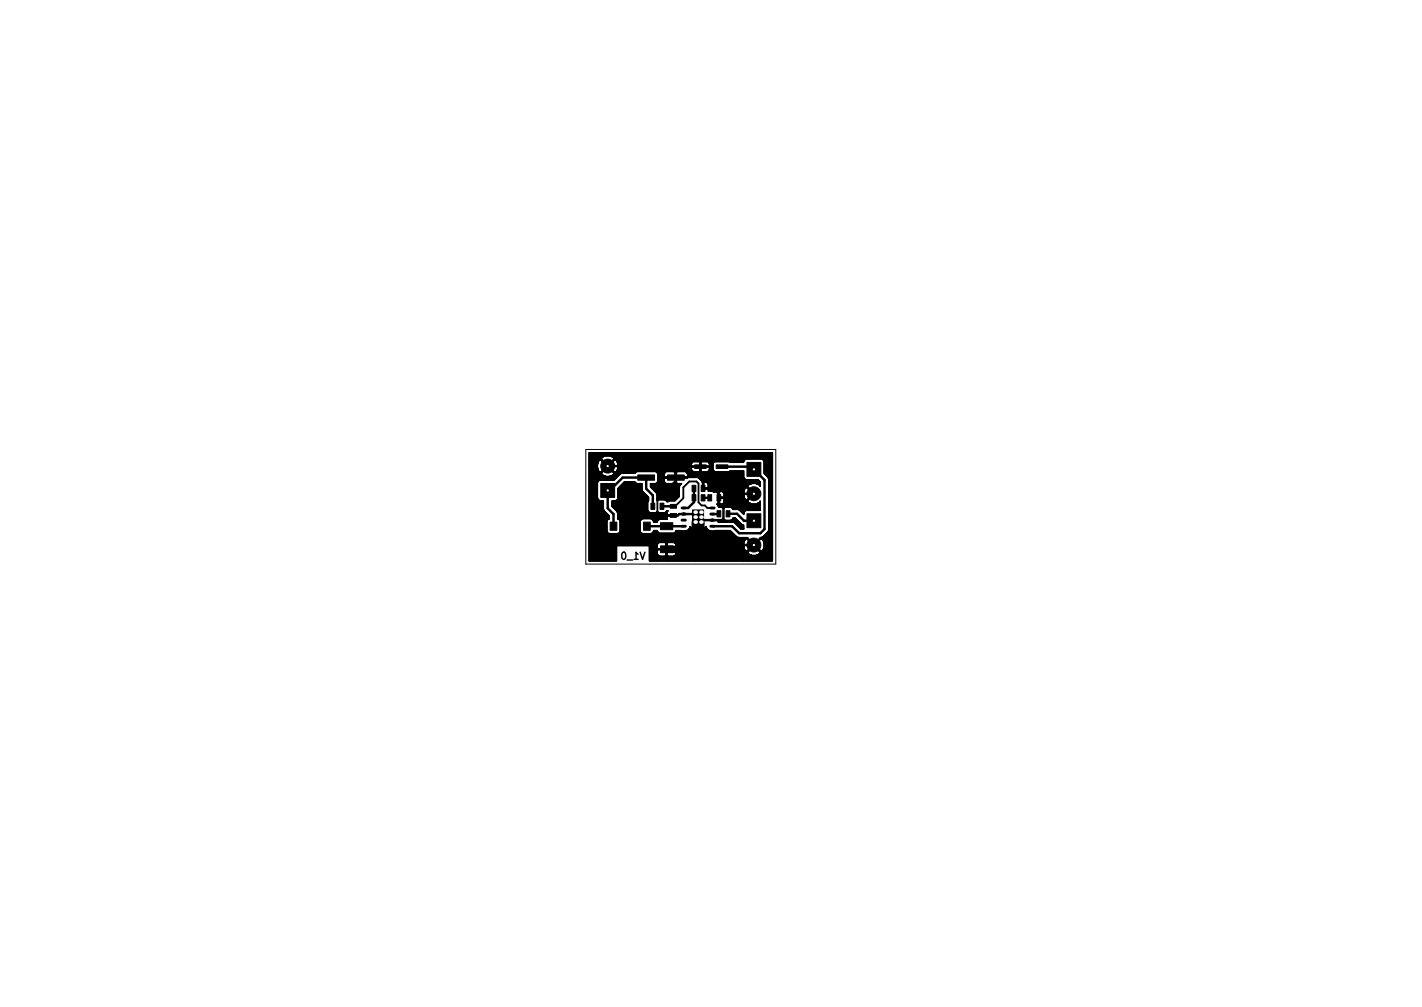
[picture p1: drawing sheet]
<svg xmlns="http://www.w3.org/2000/svg" width="297mm" height="210mm" viewBox="0 0 297 210" stroke-linecap="round" stroke-linejoin="round" font-family="sans-serif">
<defs><g id="words">
<text font-size="2.1" x="134.7" y="116.9">V1_0</text>
</g></defs>
<path d="M130.1 115.4l.1-.1a.8 .8 0 0 1 .5 .7 .8 .8 0 0 1-.5 .8 1 1 0 0 1-.1-1.4zM131 116.9h1.2M132.4 116.8h.9M133.3 115.7l-.4-.4v1.5M133.7 115.3l.5 1.5 .5-1.5" fill="none" stroke="#000" stroke-width=".3"/>
<path d="M122.4 93.8h39.7v24h-39.7z" fill="none" stroke="#000" stroke-width=".21"/>
<g fill="#000" stroke="#000" stroke-width=".21">
<path d="M145.1 97.1h2.4v.7h-2.4zM149.6 97.1h2.4v.7h-2.4zM156 96.6h2.9v2.9h-2.9zM125.5 100.9h2.9v2.9h-2.9zM127.5 109h1.4v1.7h-1.4zM134.4 109h1.4v1.7h-1.4zM136 105.1h.8v1.3h-.8zM133.2 99.2h3.5v1.1h-3.5zM137.9 105.1h.8v1.3h-.8zM138 109.1h2.5v1.5h-2.5zM138 114h2.5v1.4h-2.5zM140 105.3h1.3v.8h-1.3z"/>
<path d="M140 107.2h1.3v.8h-1.3zM139.4 99.2h3.5v1.1h-3.5zM144.6 101.3h.8v1.3h-.8zM144.6 103.3h.8v1.3h-.8zM144.7 107.5h1.1v.9h-1.1zM144.7 108.5h1.1v1h-1.1zM144.7 106.5h1.1v.9h-1.1zM145.9 106.5h1.1v.9h-1.1zM145.9 108.5h1.1v1h-1.1zM145.9 107.5h1.1v.9h-1.1zM146.5 101.3h.8v1.3h-.8zM146.5 103.3h.8v1.3h-.8z"/>
<path d="M147.9 103.3h.8v1.3h-.8zM149.8 103.3h.8v1.3h-.8zM149.8 106.6h.8v1.3h-.8zM151.7 106.6h.8v1.3h-.8zM156 107.3h2.9v2.9h-2.9z"/>
<circle cx="126.9" cy="97.3" r="1.45"/>
<circle cx="157.5" cy="103.1" r="1.45"/>
<circle cx="157.5" cy="113.8" r="1.45"/>
</g>
<path d="M142.5 109.9h.7M142.5 108.6h.7M142.5 107.3h.7M142.5 106.1h.7M148.5 109.9h.7M148.5 108.6h.7M148.5 107.3h.7M148.5 106.1h.7" fill="none" stroke="#000" stroke-width=".6"/>
<g fill="none" stroke="#000" stroke-width=".51">
<path d="M126.9 97.3h12.8l1.5 1.5v.9M150.8 97.4h6.1l2.8 2.8v10.3l-.9 .8h-4.4l-1.5-1.4h-4.1M135.1 109.9h7.7M136.4 105.7v-2.3l-1.4-1.4v-2.3h-4.9l-2.7 2.7h-.5v3.7l1.3 1.2v2.6M138.3 105.7h2.3M139.3 109.9h.1M140.6 105.7h.1M140.7 107.6h.9l.3-.3h2.9l.4-.4v1.1h1.2M145 102v2.9l-1.3 1.2h-.9M145.2 109h1.2M145.6 112.5h-.4l1.3 1.3h11M146.4 106.9v2.1"/>
<path d="M146.9 103.9h1.4M146.9 102h2.1l1.2 1.1v1.9l.9 1v2.3l-.3 .3h-4l-.4 .4M150.2 107.3h-1.4M152.1 107.3h1.9l1.4 1.4h2.1M157.5 103.1h-5.1l-.8 .8h-1.4"/>
</g>
<path d="M141.2 99.7v.6l-3.9 3.9v2.9l.6 .5h2.8M140.7 105.7h.3l1.7-1.7v-2.2l1.3-1.3h1.5l.4 .5v3.9l.7 .6h.6l.6 .6h1" fill="none" stroke="#000" stroke-width=".38"/>
<path d="M145.2 109v3.5l-2.2 2.2h-3.7M146.4 109v2.7l-.8 .8" fill="none" stroke="#000" stroke-width="1.5"/>
<g fill="none" stroke="#000" stroke-width=".25">
<path d="M123.1 94.5h38.3v22.6h-5.2v-1.8a1.64 1.64 0 0 0 2.6 0l-1.1-1.1v-.4l1.3 1.3 .3-.1 .3-.7a1.65 1.65 0 0 0-.6-1.8l-1.3 1.3v.4l-.2-.2-1.3 1.3v1.8h-.9v-3.3l.2 .8 .2 .4 .3 .1 1.3-1.3-1.3-1.3-.3 .2-.3 .6-.1 3.8h-10.1v-7.5a.63 .63 0 0 0 .8 .5 .63 .63 0 0 0 .3-1h-1l-.1 .2 .1-.5a.65 .65 0 0 0 .9 .2 .65 .65 0 0 0 .1-1 .66 .66 0 0 0 0-1 .66 .66 0 0 0-1 0 .66 .66 0 0 0 .1 1l-.2 .3v8.8h-5.8v-1.2l.1 .2h1.3l.3-.2 .1-.4v-.5l-.1-.2h-1.7v-.2h1.7l.1-.2v-.5a.64 .64 0 0 0-.7-.6h-1l-.1 .2v3.6h-2.1v-1.6a.64 .64 0 0 0 .7 .6h1l.1-.2v-1.1h-1.7l-.1 .2v-.6l.1 .2h1.7v-1.1l-.1-.2h-1.3l-.3 .3-.1 3.5h-1.7v-3.1h-6.8v3.1h-4v-13.2l.4 .6h.9v2l1.2 1.2v.6l-.4 .2-.1 .5v1.9l.3 .4 2 .1 .4-.5v-2.1l-.5-.5-.1-1.5-1.1-1v-1.3h.8l.3-.2 .2-.4v-1.9l1.3-1.4h2.2l.5 .3 1 .1 .1 1.4 1.3 1.4-.2 2.6 .2 .5 .3 .1h1l.5-.2 .4 .2h1l.8-.4-.2 .5 .2 .4h1.3v.3l-1.3-.1-.2 .2 .1 .6h-1.7l-.4 .5h-.8l-.1-.4-.4-.3-2 .1-.3 .6v1.8l.2 .4 .5 .2h1.7l.3-.2 .1-.4h.8l.2 .3 .4 .2h2.7l.3-.1 .3-.4h2a.93 .93 0 0 0 .9-.9 .68 .68 0 0 0 1 .1v-3.2h1.4v3.2l.2 .1h.5l.3-.2 .3 .6 .5 .3h4.3l1.5 1.4h2.1l1.3 1.4 1.2-1.4 .8-.2 .8-.9 .3-.5v-10.4l-.2-.5-.8-.8-.1-2.7-.4-.3h-3.1l-.5 .2-.2 .4-5.7-.1-.6 .3-.1 1.3 .4 .4 2.8 .1 .4-.2h2.8v1.2l.3 .5 .4 .1h2.4l.4 .5v1l-.2-.3-.7-.3a1.64 1.64 0 0 0-1.7 .6l1.5 1.5-1.5 1.5a1.64 1.64 0 0 0 2.6 0v2h-3l-.4 .4-.1 .4v-4.4l.2 .9 .2 .3 .3 .2 1.3-1.3-1.3-1.3a1.28 1.28 0 0 0-.7 1.2v4.4l-.9-.9-1.3-.1-.5-.4h-1.1l-.4 .2-.2-.2-.6-.1v-.8l.2 .2a.72 .72 0 0 0 .7-.4 .72 .72 0 0 0-.1-.8h-.8v-.3h.8l.1-.1a.67 .67 0 0 0-.1-.9 .67 .67 0 0 0-.8 0v3.1h-.2l-.4-.6 .3-.2v-2.3l-.3-.2-.5 .3-.4-.3h-.9l-.1-.5h-.8v-.2h.8l.1-.2a.67 .67 0 0 0-.1-.8 .67 .67 0 0 0-.8-.1v1.3h-.3v-1.3l-.3-.5v-2l.2 .2h1.1a.56 .56 0 0 0 .3-.9h-1.6v-.3h1.6l.2-.1a.66 .66 0 0 0-.6-.8h-1l-.2 .1v3.8l-.6-.5-1.4-.1v-1.8l.2 .4 .3 .2h1.1l.2-.2v-.7h-1.6l-.2 .1v-.5l.2 .1h1.6v-.8l-.2-.1h-1a.66 .66 0 0 0-.6 .8v2.5l-.9 .2-2.2-.1v-.2h2.2a.67 .67 0 0 0-.5-1.1h-1.5l-.2 .1v2.2l.2 .2h.9l-.5 .6v2.1l-1 .9h-.9l-.5 .2-.8-.4v-4l.2 .3 .3 .2 1.7 .1 .2-.2v-1h-2.2l-.2 .2v-.6l.2 .2h2.2v-1l-.2-.1h-1.7a.74 .74 0 0 0-.5 .9v5h-1l-.4 .2-.1-1.5-1.3-1.4v-.7l1.1-.1 .4-.3v-1.7l-.3-.4h-3.9l-.6 .3h-2.7l-.5 .3-1.1 1.2h-2.7v-1.5a1.64 1.64 0 0 0 2.7 0l-1.2-1.1v-.4l1.3 1.3 .3-.1 .3-.7a1.64 1.64 0 0 0-.6-1.8l-1.3 1.3v.4l-.2-.2-1.3 1.3v1.5l-.5 .1-.3 .4v16.3v-19.8a1.36 1.36 0 0 0 .7 1.3l1.3-1.3-1.2-1.1v-.4l1.3 1.3 1.4-1.3-.2-.3-.7-.3a1.64 1.64 0 0 0-1.8 .6v.4l-.1-.2a1.28 1.28 0 0 0-.7 1.3v19.8h-1.7zM123.1 94.5h38.3M123.1 94.7h38.3M123.1 94.9h38.3M123.1 95.1h38.3M123.1 95.3h3M123.1 95.5h2.7M123.1 95.8h2.6M123.1 96h2.7M123.1 96.2h2M123.1 96.4h1.9M123.1 96.6h1.8"/>
<path d="M123.1 96.8h1.8M123.1 97h1.7M123.1 97.2h1.7M123.1 97.4h1.7M123.1 97.6h1.7M123.1 97.8h1.8M123.1 98h1.8M123.1 98.2h1.9M123.1 98.4h2M123.1 98.6h2.3M123.1 98.8h2.5M123.1 99h2.6"/>
<path d="M123.1 99.2h2.8M123.1 99.4h3.4M123.1 99.6h5.8M123.1 99.8h5.6M125.5 98.6h.3M125.6 96.2h.4M125.7 98.4h.3M125.8 96.4h.4M125.9 98.2h.3M126 96.6h.4M126.1 98h.4M126.2 96.8h.4"/>
<path d="M126.3 97.8h.4M126.4 97h.4M126.5 97.6h.4M126.6 97.2h.7M126.7 97.4h.5M127 97.6h.4M127.1 97h.4M127.2 97.8h.4M127.3 96.8h.4M127.4 99.4h1.7M127.4 98h.4M127.5 96.6h.4"/>
<path d="M127.6 98.2h.4M127.7 96.4h.4M127.8 95.3h33.6M127.8 98.4h.4M127.9 96.2h.4M127.9 99.2h1.4M128 98.6h.4M128.1 95.5h33.3M128.1 96h27.6M128.2 99h1.3M128.2 95.8h33.2M128.2 98.8h4.4"/>
<path d="M128.5 98.6h4.3M128.7 96.2h26.8M128.8 98.4h15.9M128.9 96.4h26.5M128.9 98.2h15.6M128.9 96.6h15.7M129 98h15.4M129 96.8h15.5M129 97.8h15.4M129.1 97h15.3M129.1 97.6h15.5M129.1 97.2h15.3"/>
<path d="M129.1 97.4h19.8M137.1 98.6h1.9M137.3 98.8h1.5M137.4 99h1.4M137.4 99.2h1.3M137.4 99.4h1.3M137.4 99.6h18M137.4 99.8h6.2M141 98.6h.4M141.1 98.8h.2M141.1 99h.2M141.1 99.2h.2"/>
<path d="M141.1 99.4h.2M143.3 98.6h12M143.5 98.8h11.8M143.6 99h11.7M143.6 99.2h11.7M143.6 99.4h11.7M145.9 99.8h9.5M146.1 98.4h.4M146.2 96.6h.2M146.2 96.8h.2M146.2 97h.2M146.2 97.2h.2"/>
<path d="M146.2 97.6h.2M146.2 97.8h.2M146.2 98h.2M146.2 98.2h.2M147.9 98.4h1.3M148 96.6h1.1M148.1 97.6h.8M148.1 98.2h.9M148.1 96.8h.9M148.2 97.2h.7M148.2 98h.7M148.2 97h.7"/>
<path d="M148.2 97.8h.7M152.4 98.4h2.9M159.3 96h2.1M159.5 96.2h1.9M159.6 96.4h1.8M159.6 96.6h1.8M159.6 96.8h1.8M159.6 97h1.8M159.6 97.2h1.8M159.6 97.4h1.8M159.6 97.6h1.8M159.6 97.8h1.8"/>
<path d="M159.6 98h1.8M159.6 98.2h1.8M159.6 98.4h1.8M159.6 98.6h1.8M159.6 98.8h1.8M159.7 99h1.7M159.9 99.2h1.5M160.1 99.4h1.3M160.3 99.6h1.1M160.5 99.8h.9M123.1 108.1h4.2M123.1 108.4h4.2"/>
<path d="M123.1 108.6h3.8M123.1 108.8h3.7M123.1 109.8h3.7M123.1 110h3.7M123.1 110.2h3.7M123.1 110.4h3.7M123.1 100h5.4M123.1 100.2h5.2M123.1 100.4h1.9M123.1 100.6h1.8M123.1 100.8h1.7M123.1 101h1.7"/>
<path d="M123.1 101.2h1.7M123.1 101.4h1.7M123.1 101.6h1.7M123.1 101.8h1.7M123.1 102.1h1.7M123.1 102.3h1.7M123.1 102.5h1.7M123.1 102.7h1.7M123.1 102.9h1.7M123.1 103.1h1.7M123.1 103.3h1.7M123.1 103.5h1.7"/>
<path d="M123.1 103.7h1.7M123.1 103.9h1.7M123.1 104.1h1.7M123.1 104.3h1.8M123.1 104.5h2.1M123.1 104.7h3M123.1 104.9h3M123.1 105.1h3M123.1 105.3h3M123.1 105.5h3M123.1 105.7h3M123.1 105.9h3"/>
<path d="M123.1 106.1h3M123.1 106.3h3M123.1 106.5h3M123.1 106.7h3.2M123.1 106.9h3.4M123.1 107.1h3.6M123.1 107.3h3.8M123.1 107.5h4M123.1 107.7h4.2M123.1 107.9h4.2M123.1 109h3.7M123.1 109.2h3.7"/>
<path d="M123.1 109.4h3.7M123.1 109.6h3.7M123.1 110.6h3.7M123.1 110.8h3.7M123.1 111h3.7M123.1 111.2h3.8M123.1 111.4h4.2M123.1 111.6h30.3M123.1 111.8h30.5M123.1 112h30.7M123.1 112.2h31.1M123.1 112.4h33.2"/>
<path d="M123.1 112.6h32.6M123.1 112.8h32.5M123.1 113h32.4M123.1 113.2h32.3M123.1 113.4h14.4M123.1 113.6h14.3M123.1 113.8h14.2M123.1 114h5.7M123.1 114.2h5.7M123.1 114.4h5.7M123.1 114.7h5.7M123.1 114.9h5.7"/>
<path d="M123.1 115.1h5.7M123.1 115.3h5.7M123.1 115.5h5.7M123.1 115.7h5.7M123.1 115.9h5.7M123.1 116.1h5.7M123.1 116.3h5.7M123.1 116.5h5.7M123.1 116.7h5.7M123.1 116.9h5.7M123.1 117.1h5.7M127.8 104.7h7.6"/>
<path d="M127.8 104.9h7.5M127.8 105.1h7.5M127.8 105.3h7.5M127.8 105.5h7.5M127.8 105.7h7.5M128 105.9h7.3M128.2 106.1h7.1M128.4 106.3h6.9M128.6 106.5h6.7M128.7 104.5h6.8M128.8 106.7h6.6M128.9 106.9h6.7"/>
<path d="M128.9 104.3h6.6M129 111.4h5.3M129 107.1h10.3M129 108.1h10.3M129 107.3h10.3M129 107.5h11.8M129 107.7h11.8M129 107.9h10.3M129 104.1h6.5M129 108.4h5.2M129.1 102.1h5M129.1 102.3h5"/>
<path d="M129.1 102.5h5.1M129.1 102.7h5.2M129.1 102.9h5.5M129.1 103.1h5.7M129.1 103.3h5.9M129.1 103.5h6.1M129.1 103.7h6.3M129.1 103.9h6.4M129.2 101.8h4.9M129.4 111.2h4.5M129.4 108.6h4.5M129.4 101.6h4.7"/>
<path d="M129.5 111h4.3M129.5 108.8h4.3M129.5 110.8h4.2M129.5 109h4.2M129.5 109.8h4.2M129.5 110h4.2M129.5 110.2h4.2M129.5 110.4h4.2M129.5 109.2h4.2M129.5 109.4h4.2M129.5 109.6h4.2M129.5 110.6h4.2"/>
<path d="M129.6 101.4h4.5M129.8 101.2h4.3M130 101h4.1M130.2 100.8h2.6M130.4 100.6h2.2M135.6 114h1.7M135.6 114.2h1.7M135.6 114.4h1.7M135.9 101h6.4M135.9 101.2h6.2M135.9 101.4h6.1M135.9 101.6h6"/>
<path d="M135.9 111.4h17.3M136 108.4h3.4M136 101.8h5.9M136.3 102.1h5.6M136.3 111.2h1.3M136.4 108.6h1.2M136.5 102.3h5.4M136.5 111h.9M136.5 108.8h.9M136.5 110.8h.8M136.5 109h.8M136.7 102.5h5.2"/>
<path d="M136.9 102.7h5M137.1 102.9h4.8M137.2 100.8h1.8M137.2 106.9h.3M137.2 103.1h4.7M137.2 103.3h4.7M137.3 103.5h4.6M137.3 103.7h4.6M137.3 103.9h4.4M137.3 104.1h4.2M137.3 104.3h4M137.3 104.5h.2"/>
<path d="M137.3 100.6h1.5M137.4 100.4h1.4M137.4 100h1.3M137.4 100.2h1.3M139.1 104.5h2M139.1 106.9h.3M139.1 113.4h.3M139.1 113.6h.3M139.1 113.8h.3M139.1 114h.3M139.1 114.2h.3M139.1 114.4h.3"/>
<path d="M139.3 106.7h.2M139.3 104.7h.4M139.4 114.7h16.1M139.4 116.3h22M139.4 116.5h22M139.4 116.7h22M139.4 116.9h22M139.4 117.1h22M140.7 116.1h20.7M140.9 111.2h12.1M141 113.4h14.4M141 100.8h.3"/>
<path d="M141.1 100h.2M141.1 100.2h.2M141.1 100.4h.2M141.1 100.6h.2M141.1 115.9h15.8M141.1 114.9h14.5M141.1 111h11.7M141.2 113.6h14.2M141.2 114.4h14.2M141.2 115.7h15.2M141.2 110.8h1.1M141.2 113.8h14.1"/>
<path d="M141.2 114h14.2M141.2 114.2h14.2M141.2 115.1h14.7M141.2 115.3h15M141.2 115.5h15.1M142.7 107.2h.2l.1 .3h-.3zM142.7 107.4h.3M142.7 107.2h.2M143.4 110.8h4.9M143.8 110.6h4.1M144 110.4h3.7M144.1 110.2h3.5"/>
<path d="M144.1 110h.1M145.1 106.9h.3M145.1 107.9h.3M145.1 109h.2M145.1 108.1h.2M145.1 108.4h.1M145.1 108.6h.1M145.1 108.8h.1M145.1 109.8h.1M145.1 110h.2M145.1 107.1h.2M145.1 107.3h.1"/>
<path d="M145.1 107.5h.1M145.1 107.7h.1M145.1 109.2h.2M145.1 109.4h.1M145.1 109.6h.1M146.1 100h9.5M146.2 106.9h.4M146.3 107.9h.3M146.3 109h.3M146.3 110h.2M146.3 109.2h.2M146.3 100.2h12.1"/>
<path d="M146.4 108.1h.1M146.4 107.1h.1M146.4 107.7h.1M146.4 109.8h.1M146.4 108.8h.1M146.4 108.4h.1M146.4 108.6h.1M146.4 107.3h.1M146.4 107.5h.1M146.4 109.4h.1M146.4 109.6h.1M146.5 100.4h12.1"/>
<path d="M146.7 100.6h12.1M146.7 100.8h.3M146.7 101h.3M146.7 101.2h.3M146.7 101.4h.3M146.7 101.6h.3M146.7 101.8h.3M146.7 102.1h8.9M147.5 110h.1M147.8 100.8h11M147.8 101.8h8M147.9 101h9"/>
<path d="M147.9 102.3h7.6M147.9 101.2h8.5M147.9 101.4h8.3M147.9 101.6h8.3M147.9 102.5h7.5M148.7 108.5h.2l.1 .2-.3 .1zM148.7 108.7h.3M148.7 108.5h.2M149 102.7h.5M149.4 110.8h3.2M149.7 105.3h9.1M149.9 105.5h8.9"/>
<path d="M149.9 102.7h.5M149.9 108.7l.9-.1 .3-.2 .4 .2h1.2l.4-.4h.5l1.2 1.2 .5 .2 .1 .8h-.6l-1.5-1.4h-3.3zM150 108.8h4.2M150 103.9h5.5M150 109h4.4M150 102.9h.3M150 103.1h.3M150 103.3h.3M150 103.5h.3M150 103.7h.3M150 104.1h.3M150 104.3h.3"/>
<path d="M150 104.5h.3M150 104.7h.3M150 104.9h.3M150 105.1h.3M150 105.7h8.8M150.1 105.9h8.7M150.8 108.6h.6M150.9 102.7h4.5M151 105.1h5.8M151 106.1h.2M151.1 104.1h4.5M151.1 108.4h.1"/>
<path d="M151.1 102.9h4.3M151.2 104.9h5.1M151.2 103.7h4.2M151.2 103.1h4.1M151.2 103.3h4.2M151.2 103.5h4.2M151.2 104.3h4.6M151.2 104.5h5.1M151.2 104.7h5M152.7 108.6h1.3M153 106.1h5.8M153 108.4h.8"/>
<path d="M153.1 106.3h5.7M153.1 108.2h.5M153.5 109.2h1.1M153.7 109.4h1.1M153.9 109.6h1.3M154.1 109.8h1.2M154.3 110h1M154.4 106.5h4.4M154.5 110.2h.8M154.7 106.7h.9M154.7 110.4h.7M154.9 106.9h.5"/>
<path d="M155.1 107.1h.3M155.3 107.3h.1M156.1 115.1h.3M156.1 101.8h.3M156.1 104.3h.4M156.1 112.6h.4M156.3 114.9h.3M156.3 102.1h.3M156.3 104.1h.4M156.3 112.8h.4M156.5 114.7h.3M156.5 102.3h.3"/>
<path d="M156.5 103.9h.4M156.5 113h.4M156.7 114.4h.3M156.7 102.5h.3M156.7 103.7h.4M156.7 113.2h.4M156.9 114.2h.3M156.9 102.7h.3M156.9 103.5h.4M156.9 113.4h.4M157.1 114h.3M157.1 102.9h.3"/>
<path d="M157.1 103.3h.4M157.1 113.6h.7M157.3 113.8h.4M157.3 103.1h.4M157.5 114h.4M157.7 113.4h.3M157.7 114.2h.4M157.9 113.2h.3M157.9 114.4h.4M158 115.9h3.4M158.1 101h.7M158.1 113h.3"/>
<path d="M158.1 114.7h.4M158.2 105.1h.6M158.3 112.8h.3M158.3 114.9h.4M158.5 112.6h.4M158.5 115.7h2.9M158.6 115.1h.3M158.6 101.2h.2M158.6 104.9h.2M158.7 112.4h2.7M158.7 115.5h2.7M158.7 101.4h.1"/>
<path d="M158.7 104.7h.1M158.8 115.3h2.6M159 112.2h2.4M159.1 115.1h2.3M159.2 112.6h2.2M159.3 114.9h2.1M159.4 112.8h2M159.4 112h2M159.5 114.7h1.9M159.5 113h1.9M159.5 114.4h1.9M159.5 113.2h1.9"/>
<path d="M159.6 114.2h1.8M159.6 113.4h1.8M159.6 114h1.8M159.6 113.6h1.8M159.6 111.8h1.8M159.6 113.8h1.8M159.8 111.6h1.6M160 111.4h1.4M160.2 111.2h1.2M160.4 111h1M160.5 110.8h.9M160.6 100h.8"/>
<path d="M160.6 110.6h.8M160.6 108.1h.8M160.6 108.4h.8M160.6 108.6h.8M160.6 108.8h.8M160.6 109.8h.8M160.6 110h.8M160.6 110.2h.8M160.6 110.4h.8M160.6 100.2h.8M160.6 100.4h.8M160.6 100.6h.8"/>
<path d="M160.6 100.8h.8M160.6 101h.8M160.6 101.2h.8M160.6 101.4h.8M160.6 101.6h.8M160.6 101.8h.8M160.6 102.1h.8M160.6 102.3h.8M160.6 102.5h.8M160.6 102.7h.8M160.6 102.9h.8M160.6 103.1h.8"/>
<path d="M160.6 103.3h.8M160.6 103.5h.8M160.6 103.7h.8M160.6 103.9h.8M160.6 104.1h.8M160.6 104.3h.8M160.6 104.5h.8M160.6 104.7h.8M160.6 104.9h.8M160.6 105.1h.8M160.6 105.3h.8M160.6 105.5h.8"/>
<path d="M160.6 105.7h.8M160.6 105.9h.8M160.6 106.1h.8M160.6 106.3h.8M160.6 106.5h.8M160.6 106.7h.8M160.6 106.9h.8M160.6 107.1h.8M160.6 107.3h.8M160.6 107.5h.8M160.6 107.7h.8M160.6 107.9h.8"/>
<path d="M160.6 109h.8M160.6 109.2h.8M160.6 109.4h.8M160.6 109.6h.8"/>
</g>
<g fill="#fff">
<circle cx="146.4" cy="106.9" r=".38"/>
<circle cx="146.4" cy="109" r=".38"/>
<circle cx="146.4" cy="108" r=".38"/>
<circle cx="145.2" cy="108" r=".38"/>
<circle cx="145.2" cy="109" r=".38"/>
<circle cx="145.2" cy="106.9" r=".38"/>
</g>
<g fill="#fff" stroke="#fff" stroke-width=".21">
<circle cx="157.5" cy="98" r=".12"/>
<circle cx="157.5" cy="103.1" r=".12"/>
<circle cx="157.5" cy="108.7" r=".13"/>
<circle cx="157.5" cy="113.8" r=".13"/>
<circle cx="126.9" cy="102.4" r=".13"/>
<circle cx="126.9" cy="97.3" r=".13"/>
</g>
<use href="#words"/>
</svg>
